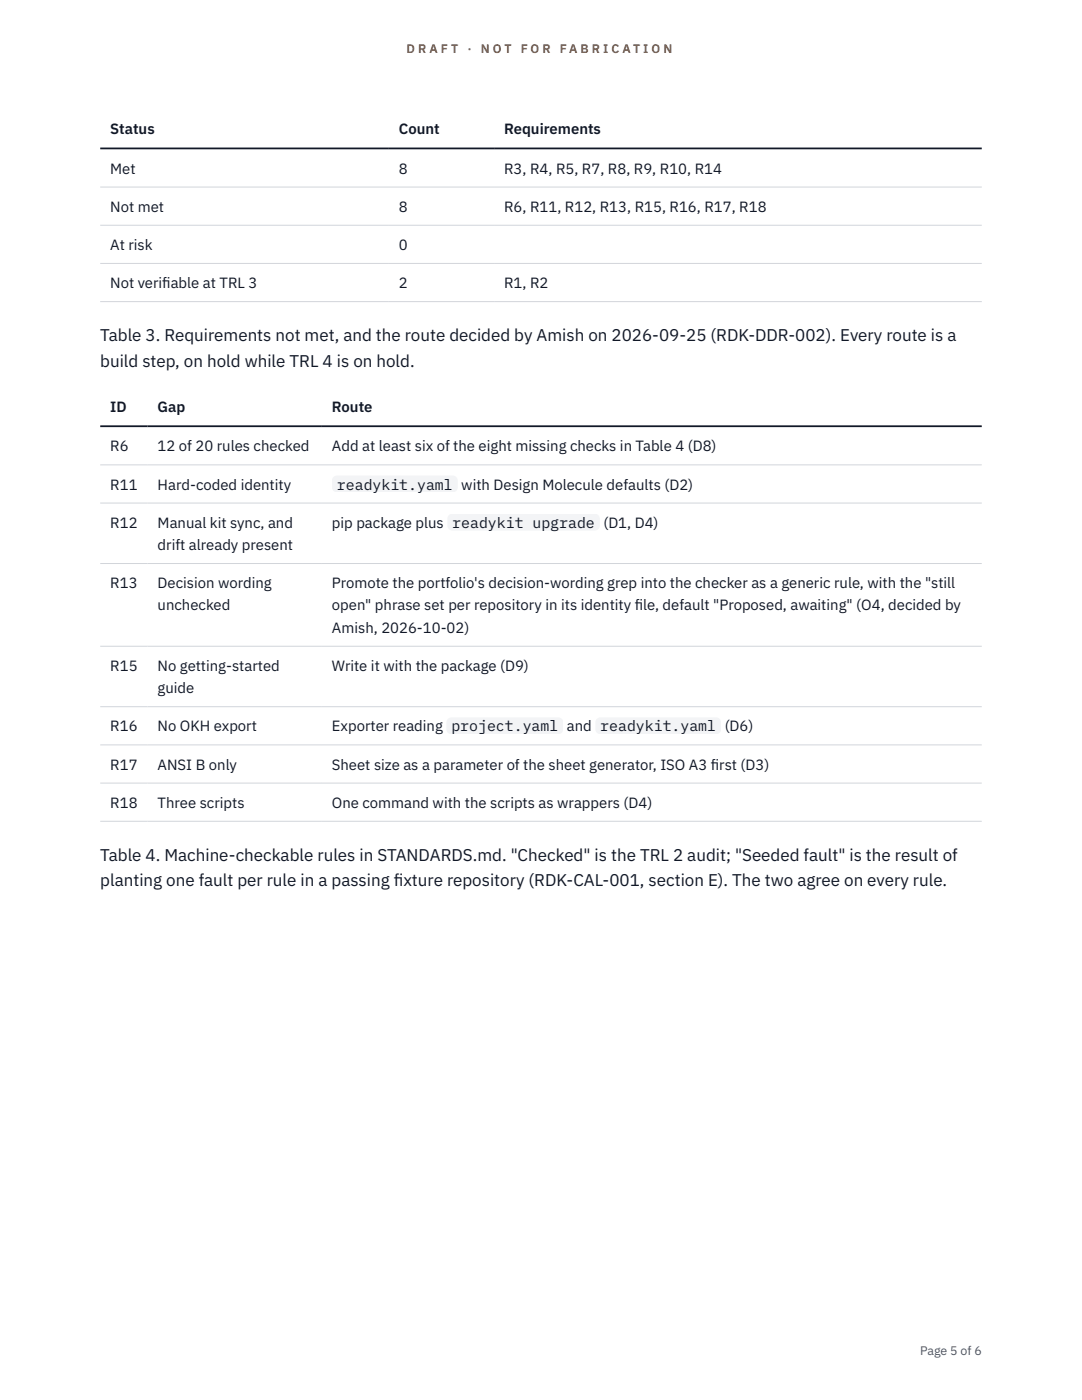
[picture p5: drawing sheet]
<svg xmlns="http://www.w3.org/2000/svg" width="216mm" height="279mm" viewBox="0 0 216 279" stroke-linecap="round" stroke-linejoin="round" font-family="sans-serif">
<defs><g id="words">
<g font-size="3.4" fill="#111827">
<text x="20" y="68.1">Table 3. Requirements not met, and the route decided by Amish on 2026-09-25 (RDK-DDR-002). Every route is a</text>
<text x="20" y="73.2">build step, on hold while TRL 4 is on hold.</text>
<text x="20" y="171.8">Table 4. Machine-checkable rules in STANDARDS.md. &quot;Checked&quot; is the TRL 2 audit; &quot;Seeded fault&quot; is the result of</text>
<text x="20" y="176.9">planting one fault per rule in a passing f</text>
<text x="78.6" y="176.9">ixture repository (RDK-CAL-001, section E). The two agree on every rule.</text>
</g>
<g font-size="3" fill="#111827">
<text x="22" y="26.8">Status</text>
<text x="79.6" y="26.8">Count</text>
<text x="100.6" y="26.8">Requirements</text>
<text x="22" y="34.6">Met</text>
<text x="79.6" y="34.6">8</text>
<text x="100.6" y="34.6">R3, R4, R5, R7, R8, R9, R10, R14</text>
<text x="22" y="42.3">Not met</text>
<text x="79.6" y="42.3">8</text>
<text x="100.6" y="42.3">R6, R11, R12, R13, R15, R16, R17, R18</text>
<text x="22" y="49.9">At risk</text>
<text x="79.6" y="49.9">0</text>
<text x="22" y="57.5">Not verif</text>
<text x="32.4" y="57.5">iable at TRL 3</text>
<text x="79.6" y="57.5">2</text>
<text x="100.6" y="57.5">R1, R2</text>
<text x="22" y="82.3">ID</text>
<text x="31.5" y="82.3">Gap</text>
<text x="66.2" y="82.3">Route</text>
<text x="22" y="90.1">R6</text>
<text x="31.5" y="90.1">12 of 20 rules checked</text>
<text x="66.2" y="90.1">Add at least six of the eight missing checks in Table 4 (D8)</text>
<text x="22" y="97.7">R11</text>
<text x="31.5" y="97.7">Hard-coded identity</text>
<text x="67.2" y="97.7">readykit.yaml</text>
<text x="92" y="97.7">with Design Molecule defaults (D2)</text>
<text x="22" y="105.3">R12</text>
<text x="31.5" y="105.3">Manual kit sync, and</text>
<text x="66.2" y="105.3">pip package plus</text>
<text x="90.3" y="105.3">readykit upgrade</text>
<text x="120.4" y="105.3">(D1, D4)</text>
<text x="31.5" y="109.8">drift already present</text>
<text x="22" y="117.4">R13</text>
<text x="31.5" y="117.4">Decision wording</text>
<text x="66.2" y="117.4">Promote the portfolio's decision-wording grep into the checker as a generic rule, with the &quot;still</text>
<text x="31.5" y="121.8">unchecked</text>
<text x="66.2" y="121.8">open&quot; phrase set per repository in its identity f</text>
<text x="126.7" y="121.8">ile, default &quot;Proposed, awaiting&quot; (O4, decided by</text>
<text x="66.2" y="126.3">Amish, 2026-10-02)</text>
<text x="22" y="133.9">R15</text>
<text x="31.5" y="133.9">No getting-started</text>
<text x="66.2" y="133.9">Write it with the package (D9)</text>
<text x="31.5" y="138.3">guide</text>
<text x="22" y="146">R16</text>
<text x="31.5" y="146">No OKH export</text>
<text x="66.2" y="146">Exporter reading</text>
<text x="90.1" y="146">project.yaml</text>
<text x="113.1" y="146">and</text>
<text x="119.8" y="146">readykit.yaml</text>
<text x="144.6" y="146">(D6)</text>
<text x="22" y="153.6">R17</text>
<text x="31.5" y="153.6">ANSI B only</text>
<text x="66.2" y="153.6">Sheet size as a parameter of the sheet generator, ISO A3 f</text>
<text x="141.8" y="153.6">irst (D3)</text>
<text x="22" y="161.2">R18</text>
<text x="31.5" y="161.2">Three scripts</text>
<text x="66.2" y="161.2">One command with the scripts as wrappers (D4)</text>
</g>
<g font-size="2.5" fill="#b45309">
<text x="81.1" y="10.5">D R A F T</text>
<text x="93.3" y="10.5">·</text>
<text x="95.9" y="10.5">N O T</text>
<text x="103.9" y="10.5">F O R</text>
<text x="111.7" y="10.5">F A B R I C A T I O N</text>
</g>
<text font-size="2.5" fill="#4b5563" x="183.6" y="270.3">Page 5 of 6</text>
</g></defs>
<path d="M20 37.3h175.9M20 45h175.9M20 52.6h175.9M20 60.2h175.9M20 92.8h175.9M20 100.4h175.9M20 112.5h175.9M20 129h175.9M20 141h175.9M20 148.7h175.9M20 156.3h175.9M20 163.9h175.9" fill="none" stroke="#d1d5db" stroke-width=".2"/>
<path d="M20 29.6h175.9M20 85.1h175.9" fill="none" stroke="#111827" stroke-width=".35"/>
<g fill="#f3f4f6">
<path d="M66.2 94.9h25.1v3.4h-25.1z"/>
<path d="M89.3 102.5h30.4v3.4h-30.4z"/>
<path d="M89.1 143.2h23.3v3.3h-23.3z"/>
<path d="M118.8 143.2h25.1v3.3h-25.1z"/>
</g>
<use href="#words"/>
</svg>
